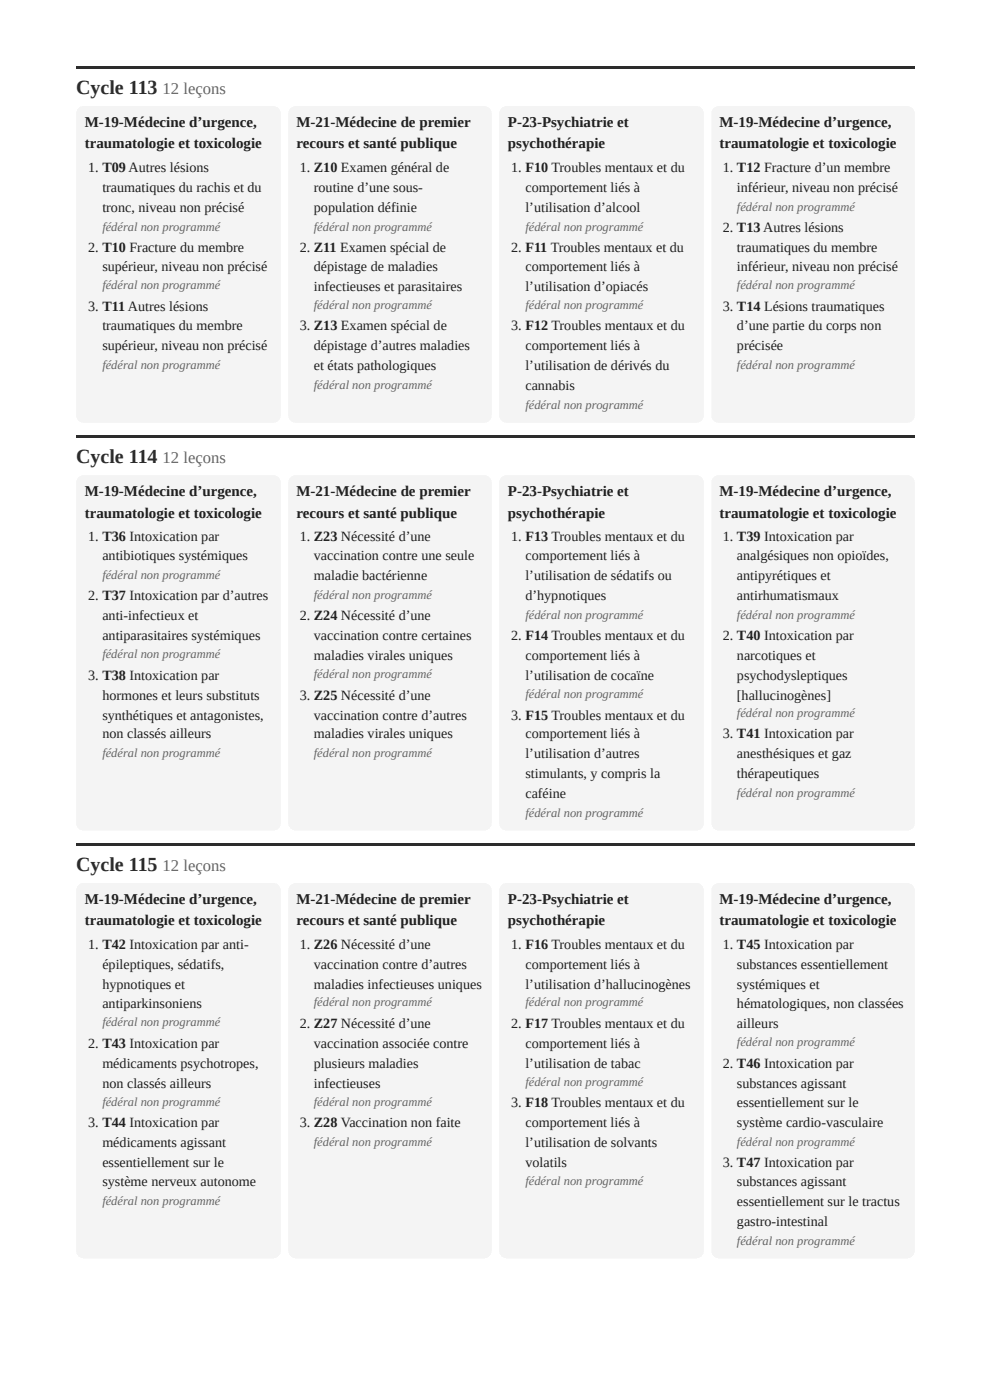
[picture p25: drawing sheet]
<svg xmlns="http://www.w3.org/2000/svg" width="210mm" height="297mm" viewBox="0 0 210 297" stroke-linecap="round" stroke-linejoin="round" font-family="sans-serif">
<defs><g id="words">
<g font-size="4.2" fill="#1f3428">
<text x="16.1" y="19.8">Cycle 113</text>
<text x="16.1" y="98.2">Cycle 114</text>
<text x="16.1" y="184.7">Cycle 115</text>
</g>
<g font-size="3.5" fill="#5b6a60">
<text x="34.5" y="19.8">12 leçons</text>
<text x="34.5" y="98.2">12 leçons</text>
<text x="34.5" y="184.7">12 leçons</text>
</g>
<g font-size="3.2" fill="#17231c">
<text x="18" y="27">M-19-Médecine d’urgence,</text>
<text x="62.8" y="27">M-21-Médecine de premier</text>
<text x="107.7" y="27">P-23-Psychiatrie et</text>
<text x="152.5" y="27">M-19-Médecine d’urgence,</text>
<text x="18" y="31.5">traumatologie et toxicologie</text>
<text x="62.8" y="31.5">recours et santé publique</text>
<text x="107.7" y="31.5">psychothérapie</text>
<text x="152.5" y="31.5">traumatologie et toxicologie</text>
<text x="18" y="105.3">M-19-Médecine d’urgence,</text>
<text x="62.8" y="105.3">M-21-Médecine de premier</text>
<text x="107.7" y="105.3">P-23-Psychiatrie et</text>
<text x="152.5" y="105.3">M-19-Médecine d’urgence,</text>
<text x="18" y="109.8">traumatologie et toxicologie</text>
<text x="62.8" y="109.8">recours et santé publique</text>
<text x="107.7" y="109.8">psychothérapie</text>
<text x="152.5" y="109.8">traumatologie et toxicologie</text>
<text x="18" y="191.8">M-19-Médecine d’urgence,</text>
<text x="62.8" y="191.8">M-21-Médecine de premier</text>
<text x="107.7" y="191.8">P-23-Psychiatrie et</text>
<text x="152.5" y="191.8">M-19-Médecine d’urgence,</text>
<text x="18" y="196.3">traumatologie et toxicologie</text>
<text x="62.8" y="196.3">recours et santé publique</text>
<text x="107.7" y="196.3">psychothérapie</text>
<text x="152.5" y="196.3">traumatologie et toxicologie</text>
</g>
<g font-size="3" fill="#17231c">
<text x="18.7" y="36.5">1. T09 Autres lésions</text>
<text x="21.7" y="40.7">traumatiques du rachis et du</text>
<text x="63.5" y="36.5">1. Z10 Examen général de</text>
<text x="66.5" y="40.7">routine d’une sous-</text>
<text x="108.4" y="36.5">1. F10 Troubles mentaux et du</text>
<text x="111.4" y="40.7">comportement liés à</text>
<text x="153.2" y="36.5">1. T12 Fracture d’un membre</text>
<text x="156.2" y="40.7">inférieur, niveau non précisé</text>
<text x="21.7" y="45">tronc, niveau non précisé</text>
<text x="66.5" y="45">population définie</text>
<text x="111.4" y="45">l’utilisation d’alcool</text>
<text x="18.7" y="53.4">2. T10 Fracture du membre</text>
<text x="63.5" y="53.4">2. Z11 Examen spécial de</text>
<text x="108.4" y="53.4">2. F11 Troubles mentaux et du</text>
<text x="153.2" y="49.2">2. T13 Autres lésions</text>
<text x="156.2" y="53.4">traumatiques du membre</text>
<text x="21.7" y="57.4">supérieur, niveau non précisé</text>
<text x="66.5" y="57.4">dépistage de maladies</text>
<text x="111.4" y="57.4">comportement liés à</text>
<text x="156.2" y="57.4">inférieur, niveau non précisé</text>
<text x="18.7" y="65.9">3. T11 Autres lésions</text>
<text x="66.5" y="61.6">infectieuses et parasitaires</text>
<text x="111.4" y="61.6">l’utilisation d’opiacés</text>
<text x="153.2" y="65.9">3. T14 Lésions traumatiques</text>
<text x="21.7" y="70.1">traumatiques du membre</text>
<text x="63.5" y="70.1">3. Z13 Examen spécial de</text>
<text x="108.4" y="70.1">3. F12 Troubles mentaux et du</text>
<text x="156.2" y="70.1">d’une partie du corps non</text>
<text x="21.7" y="74.3">supérieur, niveau non précisé</text>
<text x="66.5" y="74.3">dépistage d’autres maladies</text>
<text x="111.4" y="74.3">comportement liés à</text>
<text x="156.2" y="74.3">précisée</text>
<text x="66.5" y="78.6">et états pathologiques</text>
<text x="111.4" y="78.6">l’utilisation de dérivés du</text>
<text x="111.4" y="82.8">cannabis</text>
<text x="18.7" y="114.8">1. T36 Intoxication par</text>
<text x="21.7" y="118.8">antibiotiques systémiques</text>
<text x="63.5" y="114.8">1. Z23 Nécessité d’une</text>
<text x="66.5" y="118.8">vaccination contre une seule</text>
<text x="108.4" y="114.8">1. F13 Troubles mentaux et du</text>
<text x="111.4" y="118.8">comportement liés à</text>
<text x="153.2" y="114.8">1. T39 Intoxication par</text>
<text x="156.2" y="118.8">analgésiques non opioïdes,</text>
<text x="66.5" y="123">maladie bactérienne</text>
<text x="111.4" y="123">l’utilisation de sédatifs ou</text>
<text x="156.2" y="123">antipyrétiques et</text>
<text x="18.7" y="127.3">2. T37 Intoxication par d’autres</text>
<text x="21.7" y="131.5">anti-infectieux et</text>
<text x="63.5" y="131.5">2. Z24 Nécessité d’une</text>
<text x="111.4" y="127.3">d’hypnotiques</text>
<text x="156.2" y="127.3">antirhumatismaux</text>
<text x="21.7" y="135.7">antiparasitaires systémiques</text>
<text x="66.5" y="135.7">vaccination contre certaines</text>
<text x="108.4" y="135.7">2. F14 Troubles mentaux et du</text>
<text x="153.2" y="135.7">2. T40 Intoxication par</text>
<text x="66.5" y="140">maladies virales uniques</text>
<text x="111.4" y="140">comportement liés à</text>
<text x="156.2" y="140">narcotiques et</text>
<text x="18.7" y="144.2">3. T38 Intoxication par</text>
<text x="21.7" y="148.4">hormones et leurs substituts</text>
<text x="63.5" y="148.4">3. Z25 Nécessité d’une</text>
<text x="111.4" y="144.2">l’utilisation de cocaïne</text>
<text x="156.2" y="144.2">psychodysleptiques</text>
<text x="156.2" y="148.4">[hallucinogènes]</text>
<text x="21.7" y="152.7">synthétiques et antagonistes,</text>
<text x="66.5" y="152.7">vaccination contre d’autres</text>
<text x="108.4" y="152.7">3. F15 Troubles mentaux et du</text>
<text x="21.7" y="156.6">non classés ailleurs</text>
<text x="66.5" y="156.6">maladies virales uniques</text>
<text x="111.4" y="156.6">comportement liés à</text>
<text x="111.4" y="160.9">l’utilisation d’autres</text>
<text x="153.2" y="156.6">3. T41 Intoxication par</text>
<text x="156.2" y="160.9">anesthésiques et gaz</text>
<text x="111.4" y="165.1">stimulants, y compris la</text>
<text x="156.2" y="165.1">thérapeutiques</text>
<text x="111.4" y="169.3">caféine</text>
<text x="18.7" y="201.3">1. T42 Intoxication par anti-</text>
<text x="63.5" y="201.3">1. Z26 Nécessité d’une</text>
<text x="108.4" y="201.3">1. F16 Troubles mentaux et du</text>
<text x="153.2" y="201.3">1. T45 Intoxication par</text>
<text x="21.7" y="205.6">épileptiques, sédatifs,</text>
<text x="21.7" y="209.8">hypnotiques et</text>
<text x="66.5" y="205.6">vaccination contre d’autres</text>
<text x="66.5" y="209.8">maladies infectieuses uniques</text>
<text x="111.4" y="205.6">comportement liés à</text>
<text x="111.4" y="209.8">l’utilisation d’hallucinogènes</text>
<text x="156.2" y="205.6">substances essentiellement</text>
<text x="156.2" y="209.8">systémiques et</text>
<text x="21.7" y="213.8">antiparkinsoniens</text>
<text x="156.2" y="213.8">hématologiques, non classées</text>
<text x="63.5" y="218">2. Z27 Nécessité d’une</text>
<text x="108.4" y="218">2. F17 Troubles mentaux et du</text>
<text x="156.2" y="218">ailleurs</text>
<text x="18.7" y="222.3">2. T43 Intoxication par</text>
<text x="21.7" y="226.5">médicaments psychotropes,</text>
<text x="66.5" y="222.3">vaccination associée contre</text>
<text x="66.5" y="226.5">plusieurs maladies</text>
<text x="111.4" y="222.3">comportement liés à</text>
<text x="111.4" y="226.5">l’utilisation de tabac</text>
<text x="153.2" y="226.5">2. T46 Intoxication par</text>
<text x="21.7" y="230.7">non classés ailleurs</text>
<text x="66.5" y="230.7">infectieuses</text>
<text x="156.2" y="230.7">substances agissant</text>
<text x="18.7" y="239.2">3. T44 Intoxication par</text>
<text x="63.5" y="239.2">3. Z28 Vaccination non faite</text>
<text x="108.4" y="235">3. F18 Troubles mentaux et du</text>
<text x="111.4" y="239.2">comportement liés à</text>
<text x="156.2" y="235">essentiellement sur le</text>
<text x="156.2" y="239.2">système cardio-vasculaire</text>
<text x="21.7" y="243.4">médicaments agissant</text>
<text x="111.4" y="243.4">l’utilisation de solvants</text>
<text x="21.7" y="247.7">essentiellement sur le</text>
<text x="21.7" y="251.6">système nerveux autonome</text>
<text x="111.4" y="247.7">volatils</text>
<text x="153.2" y="247.7">3. T47 Intoxication par</text>
<text x="156.2" y="251.6">substances agissant</text>
<text x="156.2" y="255.9">essentiellement sur le tractus</text>
<text x="156.2" y="260.1">gastro-intestinal</text>
</g>
<g font-size="2.6" fill="#5b6a60">
<text x="156.2" y="44.7">fédéral non programmé</text>
<text x="21.7" y="48.9">fédéral non programmé</text>
<text x="66.5" y="48.9">fédéral non programmé</text>
<text x="111.4" y="48.9">fédéral non programmé</text>
<text x="21.7" y="61.4">fédéral non programmé</text>
<text x="66.5" y="65.6">fédéral non programmé</text>
<text x="111.4" y="65.6">fédéral non programmé</text>
<text x="156.2" y="61.4">fédéral non programmé</text>
<text x="21.7" y="78.3">fédéral non programmé</text>
<text x="66.5" y="82.6">fédéral non programmé</text>
<text x="156.2" y="78.3">fédéral non programmé</text>
<text x="111.4" y="86.8">fédéral non programmé</text>
<text x="21.7" y="122.8">fédéral non programmé</text>
<text x="66.5" y="127">fédéral non programmé</text>
<text x="111.4" y="131.2">fédéral non programmé</text>
<text x="156.2" y="131.2">fédéral non programmé</text>
<text x="21.7" y="139.7">fédéral non programmé</text>
<text x="66.5" y="143.9">fédéral non programmé</text>
<text x="111.4" y="148.2">fédéral non programmé</text>
<text x="156.2" y="152.1">fédéral non programmé</text>
<text x="21.7" y="160.6">fédéral non programmé</text>
<text x="66.5" y="160.6">fédéral non programmé</text>
<text x="111.4" y="173.3">fédéral non programmé</text>
<text x="156.2" y="169.1">fédéral non programmé</text>
<text x="66.5" y="213.5">fédéral non programmé</text>
<text x="111.4" y="213.5">fédéral non programmé</text>
<text x="21.7" y="217.8">fédéral non programmé</text>
<text x="156.2" y="222">fédéral non programmé</text>
<text x="111.4" y="230.5">fédéral non programmé</text>
<text x="21.7" y="234.7">fédéral non programmé</text>
<text x="66.5" y="234.7">fédéral non programmé</text>
<text x="66.5" y="243.2">fédéral non programmé</text>
<text x="156.2" y="243.2">fédéral non programmé</text>
<text x="111.4" y="251.4">fédéral non programmé</text>
<text x="21.7" y="255.6">fédéral non programmé</text>
<text x="156.2" y="264.1">fédéral non programmé</text>
</g>
</g></defs>
<g fill="#1f3428">
<path d="M16.1 14h177.8v.6h-177.8z"/>
<path d="M16.1 92.3h177.8v.6h-177.8z"/>
<path d="M16.1 178.9h177.8v.5h-177.8z"/>
</g>
<g fill="#f3f5f2">
<path d="M16.6 23l.5-.4 .6-.1h40.2a1.59 1.59 0 0 1 1.6 1.6v64a1.59 1.59 0 0 1-1.6 1.6h-40.2a1.59 1.59 0 0 1-1.6-1.6v-64l.2-.6z"/>
<path d="M61.6 23l.5-.4 .6-.1h40a1.59 1.59 0 0 1 1.5 1.6v64a1.59 1.59 0 0 1-1.5 1.6h-40a1.59 1.59 0 0 1-1.6-1.6v-64l.1-.6z"/>
<path d="M106.3 23l.5-.4 .6-.1h40.2a1.59 1.59 0 0 1 1.6 1.6v64a1.59 1.59 0 0 1-1.6 1.6h-40.2a1.59 1.59 0 0 1-1.6-1.6v-64l.2-.6z"/>
<path d="M151.3 23l.5-.4 .6-.1h40a1.59 1.59 0 0 1 1.5 1.6v64a1.59 1.59 0 0 1-1.5 1.6h-40a1.59 1.59 0 0 1-1.6-1.6v-64l.1-.6z"/>
<path d="M16.6 101.3l.5-.4 .6-.1h40.2a1.59 1.59 0 0 1 1.6 1.6v72.2a1.59 1.59 0 0 1-1.6 1.6h-40.2a1.59 1.59 0 0 1-1.6-1.6v-72.2l.2-.6z"/>
<path d="M61.6 101.3l.5-.4 .6-.1h40a1.59 1.59 0 0 1 1.5 1.6v72.2a1.59 1.59 0 0 1-1.5 1.6h-40a1.59 1.59 0 0 1-1.6-1.6v-72.2l.1-.6z"/>
<path d="M106.3 101.3l.5-.4 .6-.1h40.2a1.59 1.59 0 0 1 1.6 1.6v72.2a1.59 1.59 0 0 1-1.6 1.6h-40.2a1.59 1.59 0 0 1-1.6-1.6v-72.2l.2-.6z"/>
<path d="M151.3 101.3l.5-.4 .6-.1h40a1.59 1.59 0 0 1 1.5 1.6v72.2a1.59 1.59 0 0 1-1.5 1.6h-40a1.59 1.59 0 0 1-1.6-1.6v-72.2l.1-.6z"/>
<path d="M16.6 187.8l.5-.4 .6-.1h40.2a1.59 1.59 0 0 1 1.6 1.6v76.5a1.59 1.59 0 0 1-1.6 1.6h-40.2a1.59 1.59 0 0 1-1.6-1.6v-76.5l.2-.6z"/>
<path d="M61.6 187.8l.5-.4 .6-.1h40a1.59 1.59 0 0 1 1.5 1.6v76.5a1.59 1.59 0 0 1-1.5 1.6h-40a1.59 1.59 0 0 1-1.6-1.6v-76.5l.1-.6z"/>
<path d="M106.3 187.8l.5-.4 .6-.1h40.2a1.59 1.59 0 0 1 1.6 1.6v76.5a1.59 1.59 0 0 1-1.6 1.6h-40.2a1.59 1.59 0 0 1-1.6-1.6v-76.5l.2-.6z"/>
<path d="M151.3 187.8l.5-.4 .6-.1h40a1.59 1.59 0 0 1 1.5 1.6v76.5a1.59 1.59 0 0 1-1.5 1.6h-40a1.59 1.59 0 0 1-1.6-1.6v-76.5l.1-.6z"/>
</g>
<use href="#words"/>
</svg>
